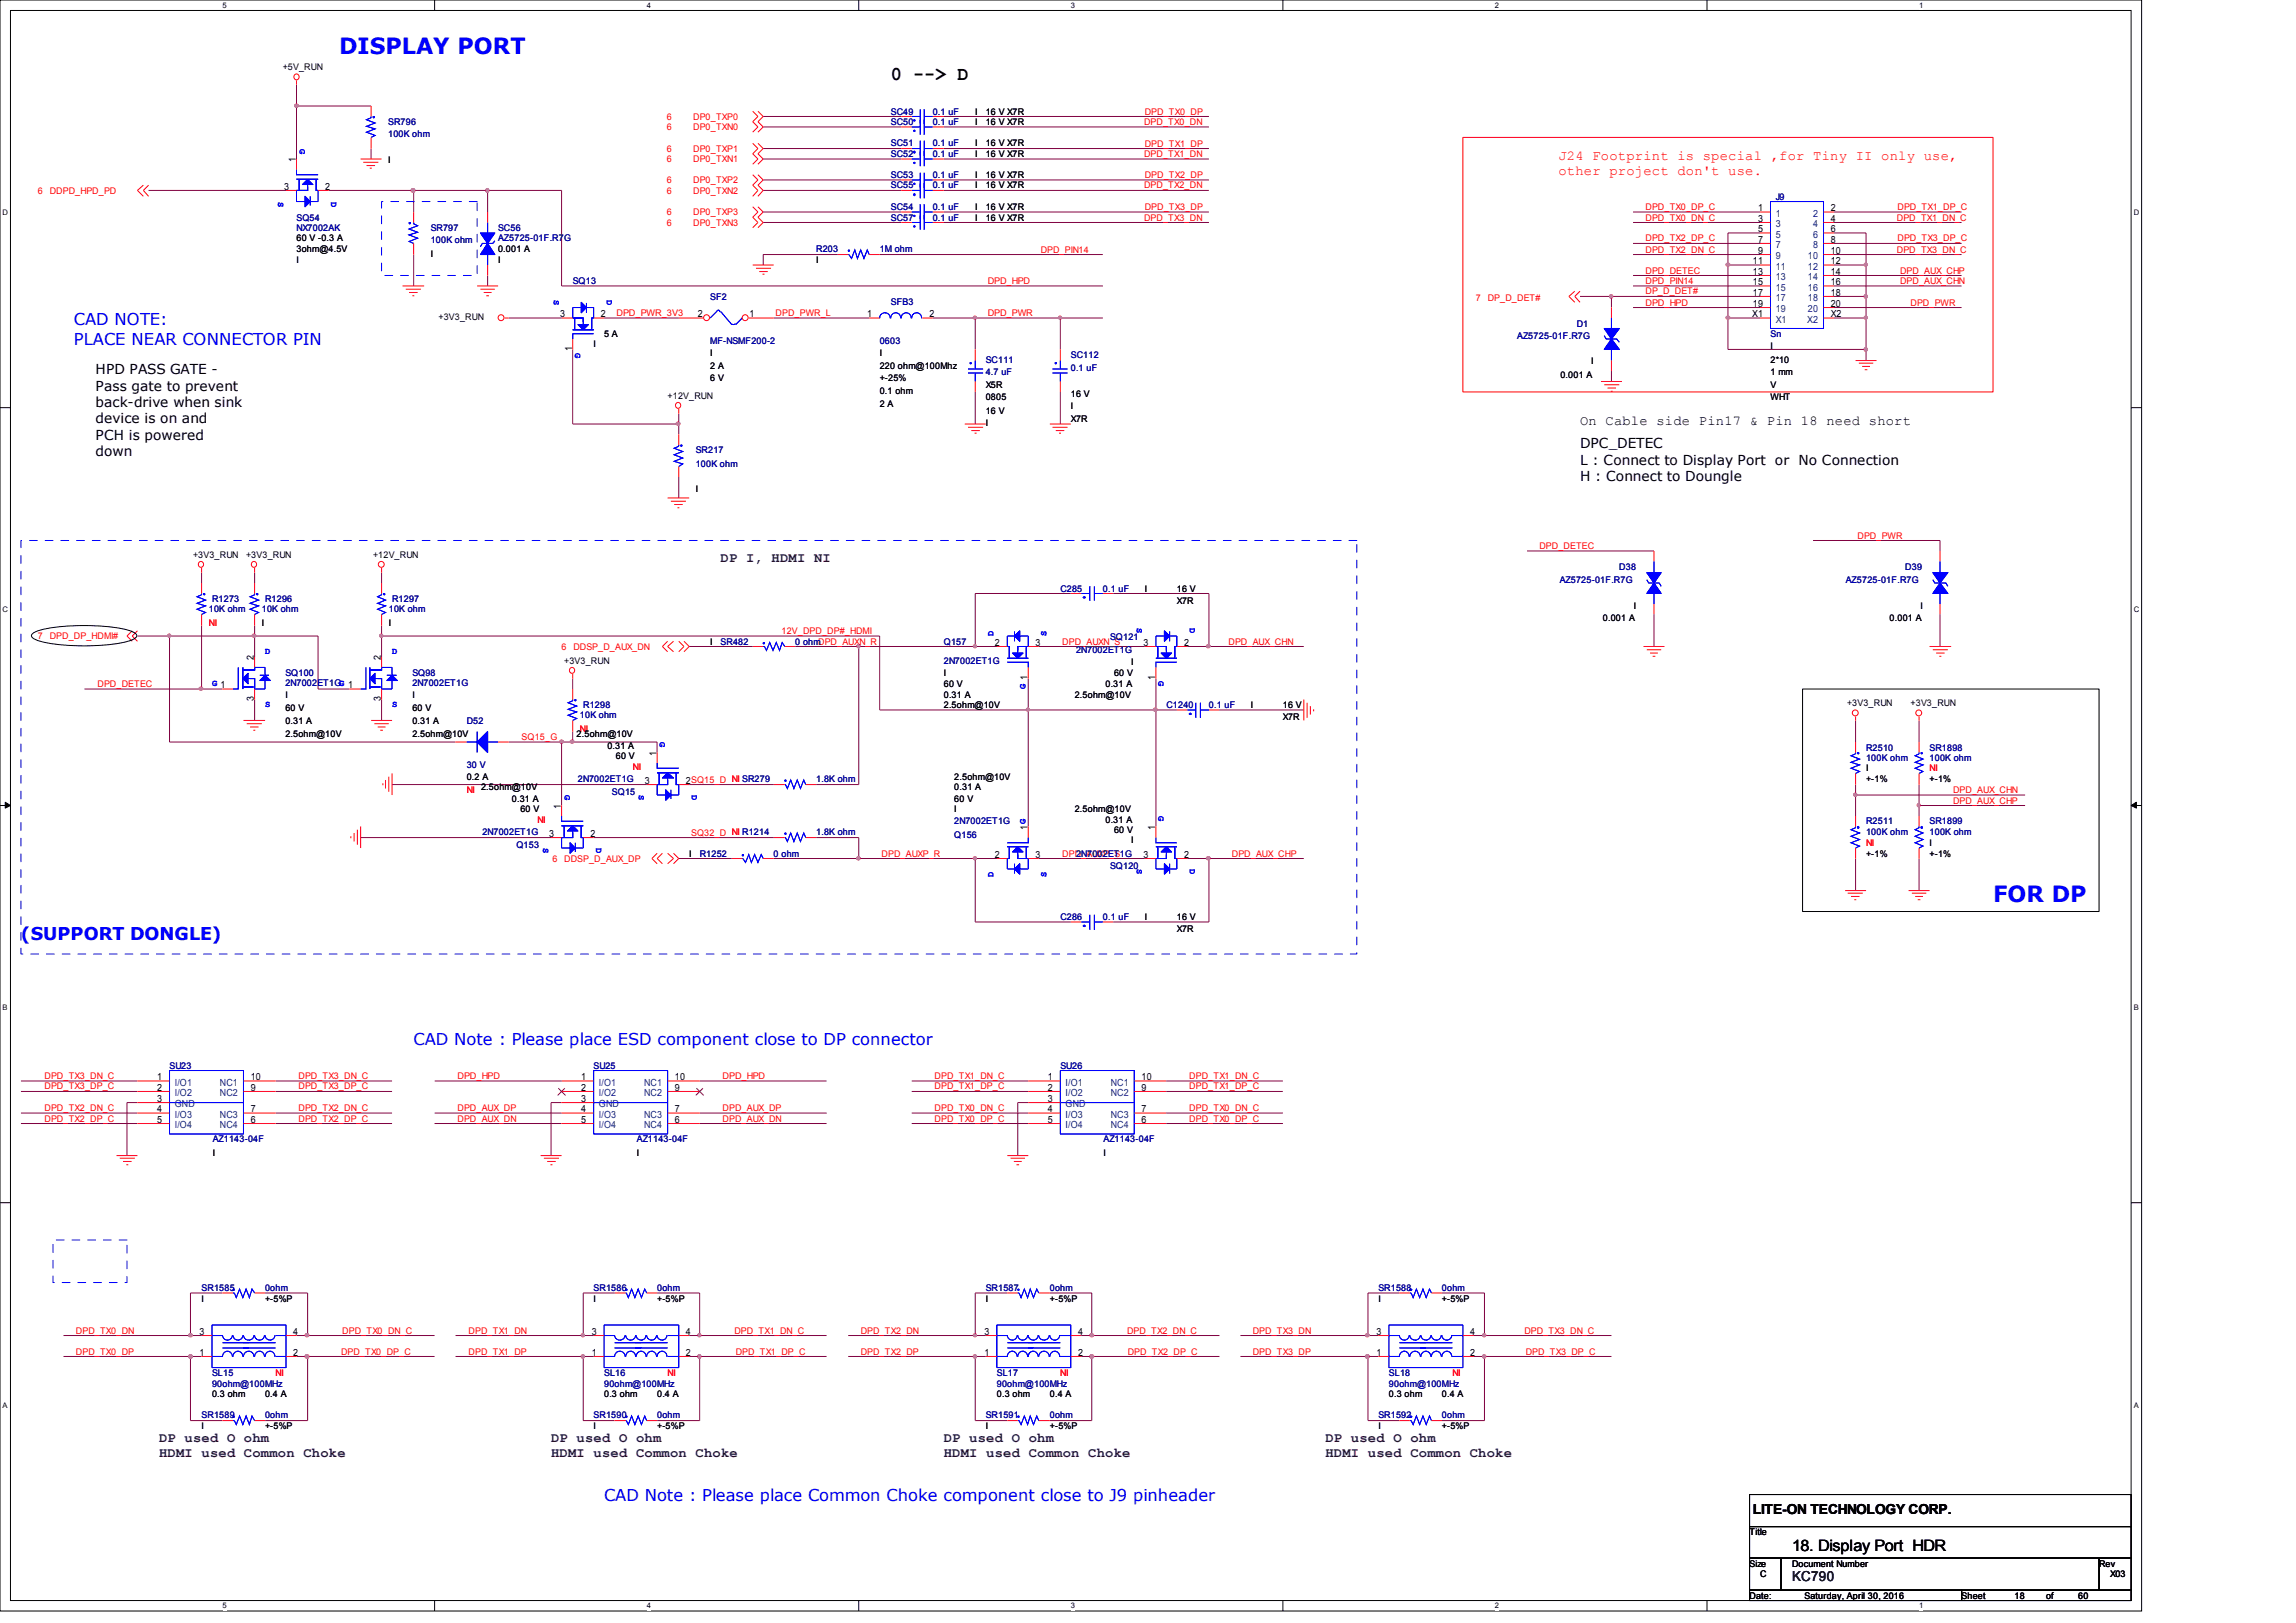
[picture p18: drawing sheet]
<svg xmlns="http://www.w3.org/2000/svg" width="297mm" height="210mm" viewBox="0 0 297 210" stroke-linecap="round" stroke-linejoin="round" font-family="sans-serif">
<defs><g id="words">
<g font-size="2.9" fill="#00f">
<text x="43.9" y="6.9">DISPLAY PORT</text>
<text x="257.8" y="116.7">FOR DP</text>
</g>
<text font-size="2.5" x="115.2" y="10.3">0 --&gt; D</text>
<text font-size="2.3" fill="#00f" x="2.7" y="121.6">(SUPPORT DONGLE)</text>
<g font-size="2.1" fill="#00f">
<text x="9.6" y="42">CAD NOTE:</text>
<text x="9.6" y="44.6">PLACE NEAR CONNECTOR PIN</text>
<text x="53.5" y="135.2">CAD Note : Please place ESD component close to DP connector</text>
<text x="78.1" y="194.2">CAD Note : Please place Common Choke component close to J9 pinheader</text>
</g>
<text font-size="2" x="231.8" y="200.7">18. Display Port HDR</text>
<g font-size="1.8" fill="#f00">
<text x="201.6" y="20.7">J24 Footprint is special ,for Tiny II only use,</text>
<text x="201.6" y="22.6">other project don't use.</text>
</g>
<g font-size="1.8">
<text x="12.4" y="48.4">HPD PASS GATE -</text>
<text x="12.4" y="50.5">Pass gate to prevent</text>
<text x="12.4" y="52.7">back-drive when sink</text>
<text x="12.4" y="54.8">device is on and</text>
<text x="12.4" y="56.9">PCH is powered</text>
<text x="12.4" y="59">down</text>
<text x="204.4" y="58">DPC_DETEC</text>
<text x="204.4" y="54.9">On Cable side Pin17 &amp; Pin 18 need short</text>
<text x="204.4" y="60.1">L : Connect to Display Port or No Connection</text>
<text x="204.4" y="62.2">H : Connect to Doungle</text>
<text x="226.7" y="195.9">LITE-ON TECHNOLOGY CORP.</text>
</g>
<g font-size="1.8" fill="#400040">
<text x="93.2" y="72.7">DP I, HDMI NI</text>
<text x="20.6" y="186.6">DP used O ohm</text>
<text x="20.6" y="188.6">HDMI used Common Choke</text>
<text x="71.3" y="186.6">DP used O ohm</text>
<text x="71.3" y="188.6">HDMI used Common Choke</text>
<text x="122.1" y="186.6">DP used O ohm</text>
<text x="122.1" y="188.6">HDMI used Common Choke</text>
<text x="171.4" y="186.6">DP used O ohm</text>
<text x="171.4" y="188.6">HDMI used Common Choke</text>
</g>
<text font-size="1.8" fill="#000040" x="231.8" y="204.6">KC790</text>
<g font-size="1.3">
<text x="38.3" y="21" transform="rotate(-90 38.3 21)">1</text>
<text x="36.7" y="24.6">3</text>
<text x="42.1" y="24.6">2</text>
<text x="227.4" y="27.3">1</text>
<text x="227.4" y="28.7">3</text>
<text x="236.8" y="27.3">2</text>
<text x="236.8" y="28.7">4</text>
<text x="226.7" y="35.6">13</text>
<text x="226.7" y="34.2">11</text>
<text x="227.4" y="30.1">5</text>
<text x="227.4" y="31.4">7</text>
<text x="227.4" y="32.9">9</text>
<text x="236.8" y="30.1">6</text>
<text x="236.8" y="31.4">8</text>
<text x="236.8" y="32.9">10</text>
<text x="236.8" y="34.2">12</text>
<text x="236.8" y="35.6">14</text>
<text x="72.5" y="41.1">3</text>
<text x="77.7" y="41.1">2</text>
<text x="90.3" y="41.1">2</text>
<text x="96.9" y="41.1">1</text>
<text x="112.2" y="41.1">1</text>
<text x="120.2" y="41.1">2</text>
<text x="226.7" y="41.1">X1</text>
<text x="226.7" y="39.7">19</text>
<text x="226.7" y="38.3">17</text>
<text x="226.7" y="36.9">15</text>
<text x="236.8" y="41.1">X2</text>
<text x="236.8" y="39.7">20</text>
<text x="236.8" y="38.3">18</text>
<text x="236.8" y="36.9">16</text>
<text x="74" y="45.5" transform="rotate(-90 74 45.5)">1</text>
<text x="128.7" y="83.6">2</text>
<text x="133.9" y="83.6">3</text>
<text x="147.9" y="83.6">3</text>
<text x="153.2" y="83.6">2</text>
<text x="32.9" y="85.4" transform="rotate(-90 32.9 85.4)">2</text>
<text x="45" y="89.1">1</text>
<text x="49.3" y="85.4" transform="rotate(-90 49.3 85.4)">2</text>
<text x="149.4" y="88" transform="rotate(-90 149.4 88)">1</text>
<text x="32.9" y="90.8" transform="rotate(-90 32.9 90.8)">3</text>
<text x="49.3" y="90.8" transform="rotate(-90 49.3 90.8)">3</text>
<text x="83.4" y="101.4">3</text>
<text x="84.9" y="97.8" transform="rotate(-90 84.9 97.8)">1</text>
<text x="88.7" y="101.4">2SQ15_D NI SR279</text>
<text x="72.6" y="104.6" transform="rotate(-90 72.6 104.6)">1</text>
<text x="132.9" y="107.4" transform="rotate(-90 132.9 107.4)">1 G</text>
<text x="149.4" y="107.4" transform="rotate(-90 149.4 107.4)">1</text>
<text x="71" y="108.3">3</text>
<text x="76.4" y="108.3">2</text>
<text x="128.7" y="111">2</text>
<text x="133.9" y="111">3</text>
<text x="147.9" y="111">3</text>
<text x="153.2" y="111">2</text>
<text x="20.3" y="139.8">1</text>
<text x="20.3" y="141.1">2</text>
<text x="20.3" y="142.6">3</text>
<text x="20.3" y="143.9">4</text>
<text x="32.4" y="143.9">7</text>
<text x="32.4" y="141.1">9</text>
<text x="32.4" y="139.8">10</text>
<text x="75.2" y="139.8">1</text>
<text x="75.2" y="141.1">2</text>
<text x="75.2" y="142.6">3</text>
<text x="75.2" y="143.9">4</text>
<text x="87.3" y="143.9">7</text>
<text x="87.3" y="141.1">9</text>
<text x="87.3" y="139.8">10</text>
<text x="135.6" y="139.8">1</text>
<text x="135.6" y="141.1">2</text>
<text x="135.6" y="142.6">3</text>
<text x="135.6" y="143.9">4</text>
<text x="147.7" y="143.9">7</text>
<text x="147.7" y="141.1">9</text>
<text x="147.7" y="139.8">10</text>
<text x="20.3" y="145.3">5</text>
<text x="32.4" y="145.3">6</text>
<text x="75.2" y="145.3">5</text>
<text x="87.3" y="145.3">6</text>
<text x="135.6" y="145.3">5</text>
<text x="147.7" y="145.3">6</text>
<text x="25.8" y="172.7">3</text>
<text x="37.9" y="172.7">4</text>
<text x="76.5" y="172.7">3</text>
<text x="88.7" y="172.7">4</text>
<text x="127.3" y="172.7">3</text>
<text x="139.4" y="172.7">4</text>
<text x="178.1" y="172.7">3</text>
<text x="190.2" y="172.7">4</text>
<text x="25.8" y="175.4">1</text>
<text x="37.9" y="175.4">2</text>
<text x="76.5" y="175.4">1</text>
<text x="88.7" y="175.4">2</text>
<text x="127.3" y="175.4">1</text>
<text x="139.4" y="175.4">2</text>
<text x="178.1" y="175.4">1</text>
<text x="190.2" y="175.4">2</text>
</g>
<g font-size="1.3" fill="#004080">
<text x="229.7" y="28">1</text>
<text x="229.7" y="29.4">3</text>
<text x="234.5" y="28">2</text>
<text x="234.5" y="29.4">4</text>
<text x="229.7" y="30.7">5</text>
<text x="229.7" y="32.1">7</text>
<text x="229.7" y="33.5">9</text>
<text x="229.7" y="34.9">11</text>
<text x="233.8" y="33.5">10</text>
<text x="233.8" y="34.9">12</text>
<text x="234.5" y="30.7">6</text>
<text x="234.5" y="32.1">8</text>
<text x="229.7" y="40.4">19</text>
<text x="229.7" y="38.9">17</text>
<text x="229.7" y="37.6">15</text>
<text x="229.7" y="36.2">13</text>
<text x="229.7" y="41.7">X1</text>
<text x="233.8" y="41.7">X2</text>
<text x="233.8" y="40.4">20</text>
<text x="233.8" y="38.9">18</text>
<text x="233.8" y="37.6">16</text>
<text x="233.8" y="36.2">14</text>
<text x="22.6" y="140.5">I/O1</text>
<text x="22.6" y="141.8">I/O2</text>
<text x="22.6" y="143.3">GND</text>
<text x="28.4" y="141.8">NC2</text>
<text x="28.4" y="140.5">NC1</text>
<text x="77.5" y="140.5">I/O1</text>
<text x="77.5" y="141.8">I/O2</text>
<text x="77.5" y="143.3">GND</text>
<text x="83.3" y="141.8">NC2</text>
<text x="83.3" y="140.5">NC1</text>
<text x="137.8" y="140.5">I/O1</text>
<text x="137.8" y="141.8">I/O2</text>
<text x="137.8" y="143.3">GND</text>
<text x="143.7" y="141.8">NC2</text>
<text x="143.7" y="140.5">NC1</text>
<text x="22.6" y="144.6">I/O3</text>
<text x="22.6" y="146">I/O4</text>
<text x="28.4" y="146">NC4</text>
<text x="28.4" y="144.6">NC3</text>
<text x="77.5" y="144.6">I/O3</text>
<text x="77.5" y="146">I/O4</text>
<text x="83.3" y="146">NC4</text>
<text x="83.3" y="144.6">NC3</text>
<text x="137.8" y="144.6">I/O3</text>
<text x="137.8" y="146">I/O4</text>
<text x="143.7" y="146">NC4</text>
<text x="143.7" y="144.6">NC3</text>
</g>
<g font-size="1.2">
<text x="36.6" y="9.1">+5V_RUN</text>
<text x="126.2" y="16.2">I</text>
<text x="126.2" y="14.8">I</text>
<text x="127.5" y="16.2">16 V X7R</text>
<text x="127.5" y="14.8">16 V X7R</text>
<text x="50.2" y="21.1">I</text>
<text x="126.2" y="23">I</text>
<text x="126.2" y="18.9">I</text>
<text x="126.2" y="20.3">I</text>
<text x="127.5" y="23">16 V X7R</text>
<text x="127.5" y="18.9">16 V X7R</text>
<text x="127.5" y="20.3">16 V X7R</text>
<text x="126.2" y="27.2">I</text>
<text x="126.2" y="28.5">I</text>
<text x="126.2" y="24.4">I</text>
<text x="127.5" y="27.2">16 V X7R</text>
<text x="127.5" y="28.5">16 V X7R</text>
<text x="127.5" y="24.4">16 V X7R</text>
<text x="38.4" y="31.2">60 V -0.3 A</text>
<text x="38.4" y="32.6">3ohm@4.5V</text>
<text x="38.4" y="34">I</text>
<text x="55.7" y="33.2">I</text>
<text x="64.4" y="34">I</text>
<text x="64.4" y="32.6">0.001 A</text>
<text x="105.6" y="34">I</text>
<text x="56.7" y="41.4">+3V3_RUN</text>
<text x="76.8" y="45">I</text>
<text x="78.1" y="43.6">5 A</text>
<text x="91.9" y="46.1">I</text>
<text x="91.9" y="47.8">2 A</text>
<text x="113.8" y="46.1">I</text>
<text x="113.8" y="47.8">220 ohm@100Mhz</text>
<text x="205.8" y="47.2">I</text>
<text x="229" y="45.2">I</text>
<text x="229" y="46.9">2*10</text>
<text x="86.4" y="51.6">+12V_RUN</text>
<text x="91.9" y="49.4">6 V</text>
<text x="113.8" y="49.4">+-25%</text>
<text x="113.8" y="51">0.1 ohm</text>
<text x="113.8" y="52.7">2 A</text>
<text x="127.5" y="50.2">X5R</text>
<text x="127.5" y="51.8">0805</text>
<text x="127.5" y="53.5">16 V</text>
<text x="138.5" y="51.3">16 V</text>
<text x="138.5" y="52.9">I</text>
<text x="201.8" y="48.9">0.001 A</text>
<text x="229" y="48.5">1 mm</text>
<text x="229" y="50.2">V</text>
<text x="229" y="51.8">WHT</text>
<text x="127.5" y="55.1">I</text>
<text x="138.5" y="54.6">X7R</text>
<text x="90" y="63.7">I</text>
<text x="25" y="72.1">+3V3_RUN</text>
<text x="31.8" y="72.1">+3V3_RUN</text>
<text x="48.3" y="72.1">+12V_RUN</text>
<text x="148.1" y="76.5">I</text>
<text x="152.2" y="76.5">16 V</text>
<text x="33.9" y="80.9">I</text>
<text x="50.3" y="80.9">I</text>
<text x="91.9" y="83.4">I</text>
<text x="152.2" y="78.1">X7R</text>
<text x="207.3" y="80.3">0.001 A</text>
<text x="211.3" y="78.7">I</text>
<text x="244.4" y="80.3">0.001 A</text>
<text x="248.4" y="78.7">I</text>
<text x="73" y="85.9">+3V3_RUN</text>
<text x="122.1" y="87.5">I</text>
<text x="122.1" y="88.9">60 V</text>
<text x="143" y="88.9">0.31 A</text>
<text x="144.1" y="87.5">60 V</text>
<text x="146.3" y="86.1">I</text>
<text x="36.9" y="90.3">I</text>
<text x="36.9" y="92">60 V</text>
<text x="36.9" y="93.6">0.31 A</text>
<text x="36.9" y="95.3">2.5ohm@10V</text>
<text x="53.3" y="90.3">I</text>
<text x="53.3" y="92">60 V</text>
<text x="53.3" y="93.6">0.31 A</text>
<text x="53.3" y="95.3">2.5ohm@10V</text>
<text x="74.6" y="95.4">2.5ohm@10V</text>
<text x="122.1" y="90.3">0.31 A</text>
<text x="122.1" y="91.6">2.5ohm@10V</text>
<text x="139" y="90.3">2.5ohm@10V</text>
<text x="161.8" y="91.6">I</text>
<text x="165.9" y="91.6">16 V</text>
<text x="165.9" y="93.2">X7R</text>
<text x="238.9" y="91.4">+3V3_RUN</text>
<text x="247.1" y="91.4">+3V3_RUN</text>
<text x="60.4" y="100.9">0.2 A</text>
<text x="78.6" y="96.9">0.31 A</text>
<text x="79.7" y="98.2">60 V</text>
<text x="123.4" y="100.9">2.5ohm@10V</text>
<text x="241.4" y="99.8">I</text>
<text x="241.4" y="101.2">+-1%</text>
<text x="249.6" y="101.2">+-1%</text>
<text x="62.2" y="102.3">2.5ohm@10V</text>
<text x="66.2" y="103.7">0.31 A</text>
<text x="67.3" y="105.1">60 V</text>
<text x="123.4" y="105.1">I</text>
<text x="123.4" y="103.7">60 V</text>
<text x="123.4" y="102.3">0.31 A</text>
<text x="139" y="105.1">2.5ohm@10V</text>
<text x="143" y="106.4">0.31 A</text>
<text x="144.1" y="107.8">60 V</text>
<text x="89.2" y="110.8">I</text>
<text x="146.3" y="109.1">I</text>
<text x="241.4" y="110.8">+-1%</text>
<text x="249.6" y="109.5">I</text>
<text x="249.6" y="110.8">+-1%</text>
<text x="148.1" y="119">I</text>
<text x="152.2" y="119">16 V</text>
<text x="152.2" y="120.6">X7R</text>
<text x="27.5" y="149.5">I</text>
<text x="82.4" y="149.5">I</text>
<text x="142.7" y="149.5">I</text>
<text x="26.1" y="168.4">I</text>
<text x="34.3" y="168.4">+-5%P</text>
<text x="76.8" y="168.4">I</text>
<text x="85" y="168.4">+-5%P</text>
<text x="127.5" y="168.4">I</text>
<text x="135.8" y="168.4">+-5%P</text>
<text x="178.3" y="168.4">I</text>
<text x="186.5" y="168.4">+-5%P</text>
<text x="26.1" y="184.9">I</text>
<text x="27.4" y="180.8">0.3 ohm</text>
<text x="34.3" y="184.9">+-5%P</text>
<text x="34.3" y="180.8">0.4 A</text>
<text x="76.8" y="184.9">I</text>
<text x="78.1" y="180.8">0.3 ohm</text>
<text x="85" y="184.9">+-5%P</text>
<text x="85" y="180.8">0.4 A</text>
<text x="127.5" y="184.9">I</text>
<text x="128.9" y="180.8">0.3 ohm</text>
<text x="135.8" y="184.9">+-5%P</text>
<text x="135.8" y="180.8">0.4 A</text>
<text x="178.3" y="184.9">I</text>
<text x="179.7" y="180.8">0.3 ohm</text>
<text x="186.5" y="184.9">+-5%P</text>
<text x="186.5" y="180.8">0.4 A</text>
<text x="226.3" y="198.6">Title</text>
<text x="226.3" y="202.7">Size</text>
<text x="231.8" y="202.7">Document Number</text>
<text x="271.5" y="202.7">Rev</text>
<text x="226.3" y="206.8">Date:</text>
<text x="227.7" y="204">C</text>
<text x="233.4" y="206.8">Saturday, April 30, 2016</text>
<text x="253.7" y="206.8">Sheet</text>
<text x="260.6" y="206.8">18</text>
<text x="264.7" y="206.8">of</text>
<text x="268.8" y="206.8">60</text>
<text x="273" y="204">X03</text>
</g>
<g font-size="1.2" fill="#000080">
<text x="50.2" y="16.2">SR796</text>
<text x="50.2" y="17.8">100K ohm</text>
<text x="115.2" y="16.2">SC50</text>
<text x="115.2" y="14.8">SC49</text>
<text x="120.6" y="16.2">0.1 uF</text>
<text x="120.6" y="14.8">0.1 uF</text>
<text x="115.2" y="23">SC53</text>
<text x="115.2" y="18.9">SC51</text>
<text x="115.2" y="20.3">SC52</text>
<text x="120.6" y="23">0.1 uF</text>
<text x="120.6" y="18.9">0.1 uF</text>
<text x="120.6" y="20.3">0.1 uF</text>
<text x="38.4" y="28.5">SQ54</text>
<text x="38.4" y="29.9">NX7002AK</text>
<text x="55.7" y="29.9">SR797</text>
<text x="64.4" y="29.9">SC56</text>
<text x="115.2" y="27.2">SC54</text>
<text x="115.2" y="28.5">SC57</text>
<text x="115.2" y="24.4">SC55</text>
<text x="120.6" y="27.2">0.1 uF</text>
<text x="120.6" y="28.5">0.1 uF</text>
<text x="120.6" y="24.4">0.1 uF</text>
<text x="229.7" y="25.9">J9</text>
<text x="55.7" y="31.5">100K ohm</text>
<text x="64.4" y="31.2">AZ5725-01F.R7G</text>
<text x="105.6" y="32.6">R203</text>
<text x="113.8" y="32.6">1M ohm</text>
<text x="74.1" y="36.7">SQ13</text>
<text x="91.9" y="38.8">SF2</text>
<text x="115.2" y="39.5">SFB3</text>
<text x="91.9" y="44.4">MF-NSMF200-2</text>
<text x="113.8" y="44.4">0603</text>
<text x="127.5" y="46.9">SC111</text>
<text x="138.5" y="46.3">SC112</text>
<text x="196.3" y="43.9">AZ5725-01F.R7G</text>
<text x="204" y="42.2">D1</text>
<text x="229" y="43.6">Sn</text>
<text x="127.5" y="48.5">4.7 uF</text>
<text x="138.5" y="48">0.1 uF</text>
<text x="90" y="58.7">SR217</text>
<text x="90" y="60.4">100K ohm</text>
<text x="27.4" y="77.9">R1273</text>
<text x="34.3" y="77.9">R1296</text>
<text x="50.7" y="77.9">R1297</text>
<text x="137.2" y="76.5">C285</text>
<text x="142.7" y="76.5">0.1 uF</text>
<text x="201.8" y="75.4">AZ5725-01F.R7G</text>
<text x="209.5" y="73.7">D38</text>
<text x="238.8" y="75.4">AZ5725-01F.R7G</text>
<text x="246.5" y="73.7">D39</text>
<text x="27" y="79.2">10K ohm</text>
<text x="33.9" y="79.2">10K ohm</text>
<text x="50.3" y="79.2">10K ohm</text>
<text x="93.2" y="83.4">SR482</text>
<text x="102.9" y="83.4">0 ohmDPD_AUXN_R</text>
<text x="122.1" y="83.4">Q157</text>
<text x="143.6" y="82.8">SQ121</text>
<text x="36.9" y="87.5">SQ100</text>
<text x="36.9" y="88.7">2N7002ET1GG</text>
<text x="53.3" y="87.5">SQ98</text>
<text x="53.3" y="88.7">2N7002ET1G</text>
<text x="122.1" y="85.9">2N7002ET1G</text>
<text x="139.2" y="84.5">2N7002ET1G</text>
<text x="60.4" y="93.6">D52</text>
<text x="75" y="93">10K ohm</text>
<text x="75.4" y="91.6">R1298</text>
<text x="150.9" y="91.6">C1240</text>
<text x="156.4" y="91.6">0.1 uF</text>
<text x="60.4" y="99.3">30 V</text>
<text x="74.8" y="101.2">2N7002ET1G</text>
<text x="105.6" y="101.2">1.8K ohm</text>
<text x="241.4" y="97.1">R2510</text>
<text x="241.4" y="98.5">100K ohm</text>
<text x="249.6" y="97.1">SR1898</text>
<text x="249.6" y="98.5">100K ohm</text>
<text x="79.2" y="102.9">SQ15</text>
<text x="123.4" y="106.7">2N7002ET1G</text>
<text x="241.4" y="106.7">R2511</text>
<text x="249.6" y="106.7">SR1899</text>
<text x="62.4" y="108">2N7002ET1G</text>
<text x="66.8" y="109.7">Q153</text>
<text x="90.5" y="110.8">R1252</text>
<text x="100.1" y="110.8">0 ohm</text>
<text x="105.6" y="108">1.8K ohm</text>
<text x="123.4" y="108.4">Q156</text>
<text x="139.2" y="110.8">2N7002ET1G</text>
<text x="143.6" y="112.4">SQ120</text>
<text x="241.4" y="108">100K ohm</text>
<text x="249.6" y="108">100K ohm</text>
<text x="137.2" y="119">C286</text>
<text x="142.7" y="119">0.1 uF</text>
<text x="21.9" y="138.3">SU23</text>
<text x="76.8" y="138.3">SU25</text>
<text x="137.2" y="138.3">SU26</text>
<text x="27.5" y="147.8">AZ1143-04F</text>
<text x="82.4" y="147.8">AZ1143-04F</text>
<text x="142.7" y="147.8">AZ1143-04F</text>
<text x="26.1" y="167">SR1585</text>
<text x="34.3" y="167">0ohm</text>
<text x="76.8" y="167">SR1586</text>
<text x="85" y="167">0ohm</text>
<text x="127.5" y="167">SR1587</text>
<text x="135.8" y="167">0ohm</text>
<text x="178.3" y="167">SR1588</text>
<text x="186.5" y="167">0ohm</text>
<text x="27.4" y="178.1">SL15</text>
<text x="27.4" y="179.4">90ohm@100MHz</text>
<text x="78.1" y="178.1">SL16</text>
<text x="78.1" y="179.4">90ohm@100MHz</text>
<text x="128.9" y="178.1">SL17</text>
<text x="128.9" y="179.4">90ohm@100MHz</text>
<text x="179.7" y="178.1">SL18</text>
<text x="179.7" y="179.4">90ohm@100MHz</text>
<text x="26.1" y="183.5">SR1589</text>
<text x="34.3" y="183.5">0ohm</text>
<text x="76.8" y="183.5">SR1590</text>
<text x="85" y="183.5">0ohm</text>
<text x="127.5" y="183.5">SR1591</text>
<text x="135.8" y="183.5">0ohm</text>
<text x="178.3" y="183.5">SR1592</text>
<text x="186.5" y="183.5">0ohm</text>
</g>
<g font-size="1.2" fill="#f00">
<text x="86.3" y="16.8">6</text>
<text x="86.3" y="15.5">6</text>
<text x="89.7" y="16.8">DP0_TXN0</text>
<text x="89.7" y="15.5">DP0_TXP0</text>
<text x="148" y="16.2">DPD_TX0_DN</text>
<text x="148.1" y="14.8">DPD_TX0_DP</text>
<text x="86.3" y="21">6</text>
<text x="86.3" y="19.6">6</text>
<text x="86.3" y="23.7">6</text>
<text x="89.7" y="21">DP0_TXN1</text>
<text x="89.7" y="19.6">DP0_TXP1</text>
<text x="89.7" y="23.7">DP0_TXP2</text>
<text x="148" y="20.3">DPD_TX1_DN</text>
<text x="148.1" y="23">DPD_TX2_DP</text>
<text x="148.1" y="19">DPD_TX1_DP</text>
<text x="4.9" y="25.1">6</text>
<text x="6.4" y="25.1">DDPD_HPD_PD</text>
<text x="86.3" y="27.9">6</text>
<text x="86.3" y="25.1">6</text>
<text x="86.3" y="29.2">6</text>
<text x="89.7" y="27.9">DP0_TXP3</text>
<text x="89.7" y="25.1">DP0_TXN2</text>
<text x="89.7" y="29.2">DP0_TXN3</text>
<text x="148" y="24.4">DPD_TX2_DN</text>
<text x="148" y="28.5">DPD_TX3_DN</text>
<text x="148.1" y="27.2">DPD_TX3_DP</text>
<text x="212.9" y="27.2">DPD_TX0_DP_C</text>
<text x="212.9" y="28.5">DPD_TX0_DN_C</text>
<text x="245.4" y="28.5">DPD_TX1_DN_C</text>
<text x="245.4" y="27.2">DPD_TX1_DP_C</text>
<text x="134.6" y="32.7">DPD_PIN14</text>
<text x="212.9" y="31.2">DPD_TX2_DP_C</text>
<text x="212.9" y="35.4">DPD_DETEC</text>
<text x="212.9" y="32.7">DPD_TX2_DN_C</text>
<text x="245.4" y="32.7">DPD_TX3_DN_C</text>
<text x="245.4" y="31.2">DPD_TX3_DP_C</text>
<text x="245.8" y="35.4">DPD_AUX_CHP</text>
<text x="79.8" y="40.9">DPD_PWR_3V3</text>
<text x="100.3" y="40.9">DPD_PWR_L</text>
<text x="127.8" y="40.9">DPD_PWR</text>
<text x="127.8" y="36.7">DPD_HPD</text>
<text x="190.9" y="38.9">7</text>
<text x="192.4" y="38.9">DP_D_DET#</text>
<text x="212.9" y="39.5">DPD_HPD</text>
<text x="212.9" y="36.7">DPD_PIN14</text>
<text x="212.9" y="38.1">DP_D_DET#</text>
<text x="245.8" y="36.7">DPD_AUX_CHN</text>
<text x="247.1" y="39.5">DPD_PWR</text>
<text x="199.1" y="71">DPD_DETEC</text>
<text x="240.3" y="69.7">DPD_PWR</text>
<text x="4.9" y="82.7">7</text>
<text x="6.4" y="82.7">DPD_DP_HDMI#</text>
<text x="27" y="80.9">NI</text>
<text x="101.1" y="82">12V_DPD_DP#_HDMI</text>
<text x="137.4" y="83.4">DPD_AUXN_S</text>
<text x="158.9" y="83.4">DPD_AUX_CHN</text>
<text x="12.6" y="88.9">DPD_DETEC</text>
<text x="72.6" y="84.1">6</text>
<text x="74.2" y="84.1">DDSP_D_AUX_DN</text>
<text x="67.5" y="95.8">SQ15_G</text>
<text x="75" y="94.7">NI</text>
<text x="81.9" y="99.6">NI</text>
<text x="249.6" y="99.8">NI</text>
<text x="60.4" y="102.6">NI</text>
<text x="69.5" y="106.4">NI</text>
<text x="252.6" y="104">DPD_AUX_CHP</text>
<text x="252.6" y="102.6">DPD_AUX_CHN</text>
<text x="71.5" y="111.5">6</text>
<text x="73" y="111.5">DDSP_D_AUX_DP</text>
<text x="89.4" y="108.1">SQ32_D NI R1214</text>
<text x="114" y="110.8">DPD_AUXP_R</text>
<text x="137.4" y="110.8">DPD_AUXP_S</text>
<text x="159.3" y="110.8">DPD_AUX_CHP</text>
<text x="241.4" y="109.5">NI</text>
<text x="5.8" y="139.6">DPD_TX3_DN_C</text>
<text x="5.8" y="141">DPD_TX3_DP_C</text>
<text x="5.8" y="143.8">DPD_TX2_DN_C</text>
<text x="38.6" y="139.6">DPD_TX3_DN_C</text>
<text x="38.6" y="141">DPD_TX3_DP_C</text>
<text x="38.6" y="143.8">DPD_TX2_DN_C</text>
<text x="59.2" y="143.8">DPD_AUX_DP</text>
<text x="59.2" y="139.6">DPD_HPD</text>
<text x="93.5" y="143.8">DPD_AUX_DP</text>
<text x="93.5" y="139.6">DPD_HPD</text>
<text x="120.9" y="143.8">DPD_TX0_DN_C</text>
<text x="120.9" y="139.6">DPD_TX1_DN_C</text>
<text x="120.9" y="141">DPD_TX1_DP_C</text>
<text x="153.8" y="143.8">DPD_TX0_DN_C</text>
<text x="153.8" y="139.6">DPD_TX1_DN_C</text>
<text x="153.8" y="141">DPD_TX1_DP_C</text>
<text x="5.8" y="145.1">DPD_TX2_DP_C</text>
<text x="38.6" y="145.1">DPD_TX2_DP_C</text>
<text x="59.2" y="145.1">DPD_AUX_DN</text>
<text x="93.5" y="145.1">DPD_AUX_DN</text>
<text x="120.9" y="145.1">DPD_TX0_DP_C</text>
<text x="153.8" y="145.1">DPD_TX0_DP_C</text>
<text x="9.8" y="172.6">DPD_TX0_DN</text>
<text x="44.3" y="172.6">DPD_TX0_DN_C</text>
<text x="60.6" y="172.6">DPD_TX1_DN</text>
<text x="95" y="172.6">DPD_TX1_DN_C</text>
<text x="111.3" y="172.6">DPD_TX2_DN</text>
<text x="145.8" y="172.6">DPD_TX2_DN_C</text>
<text x="162.1" y="172.6">DPD_TX3_DN</text>
<text x="197.2" y="172.6">DPD_TX3_DN_C</text>
<text x="9.8" y="175.3">DPD_TX0_DP</text>
<text x="35.6" y="178.1">NI</text>
<text x="44.1" y="175.3">DPD_TX0_DP_C</text>
<text x="60.6" y="175.3">DPD_TX1_DP</text>
<text x="86.4" y="178.1">NI</text>
<text x="95.2" y="175.3">DPD_TX1_DP_C</text>
<text x="111.3" y="175.3">DPD_TX2_DP</text>
<text x="137.2" y="178.1">NI</text>
<text x="145.9" y="175.3">DPD_TX2_DP_C</text>
<text x="162.1" y="175.3">DPD_TX3_DP</text>
<text x="187.9" y="178.1">NI</text>
<text x="197.4" y="175.3">DPD_TX3_DP_C</text>
</g>
<g font-size="1.2" fill="#00f">
<text x="38.8" y="19.2" transform="rotate(90 38.8 19.2)">G</text>
<text x="36" y="26.1" transform="rotate(90 36 26.1)">S</text>
<text x="42.8" y="26.1" transform="rotate(90 42.8 26.1)">D</text>
<text x="71.6" y="38.8" transform="rotate(90 71.6 38.8)">S</text>
<text x="78.5" y="38.8" transform="rotate(90 78.5 38.8)">D</text>
<text x="74.4" y="45.6" transform="rotate(90 74.4 45.6)">G</text>
<text x="128.5" y="82.3" transform="rotate(-90 128.5 82.3)">D</text>
<text x="135.4" y="82.3" transform="rotate(-90 135.4 82.3)">S</text>
<text x="147.1" y="81.3" transform="rotate(90 147.1 81.3)">S</text>
<text x="153.9" y="81.3" transform="rotate(90 153.9 81.3)">D</text>
<text x="27.4" y="88.8">G 1</text>
<text x="27.4" y="88.8">G</text>
<text x="34.3" y="84.7">D</text>
<text x="50.7" y="84.7">D</text>
<text x="132.7" y="89.2" transform="rotate(-90 132.7 89.2)">G 1</text>
<text x="132.7" y="89.2" transform="rotate(-90 132.7 89.2)">G</text>
<text x="149.9" y="88.1" transform="rotate(90 149.9 88.1)">G</text>
<text x="34.3" y="91.5">S</text>
<text x="50.7" y="91.5">S</text>
<text x="85.3" y="96" transform="rotate(90 85.3 96)">G</text>
<text x="73.1" y="102.9" transform="rotate(90 73.1 102.9)">G</text>
<text x="82.6" y="102.9" transform="rotate(90 82.6 102.9)">S</text>
<text x="89.5" y="102.9" transform="rotate(90 89.5 102.9)">D</text>
<text x="132.7" y="106.6" transform="rotate(-90 132.7 106.6)">G</text>
<text x="149.9" y="105.6" transform="rotate(90 149.9 105.6)">G</text>
<text x="70.3" y="109.7" transform="rotate(90 70.3 109.7)">S</text>
<text x="77.1" y="109.7" transform="rotate(90 77.1 109.7)">D</text>
<text x="128.5" y="113.5" transform="rotate(-90 128.5 113.5)">D</text>
<text x="135.4" y="113.5" transform="rotate(-90 135.4 113.5)">S</text>
<text x="147.1" y="112.4" transform="rotate(90 147.1 112.4)">S</text>
<text x="153.9" y="112.4" transform="rotate(90 153.9 112.4)">D</text>
</g>
<g font-size="1">
<text x="28.8" y="1">5</text>
<text x="83.7" y="1">4</text>
<text x="138.5" y="1">3</text>
<text x="193.4" y="1">2</text>
<text x="248.2" y="1">1</text>
<text x=".3" y="27.9">D</text>
<text x="276" y="27.9">D</text>
<text x=".3" y="79.2">C</text>
<text x="276" y="79.2">C</text>
<text x=".3" y="130.7">B</text>
<text x="276" y="130.7">B</text>
<text x=".3" y="182.1">A</text>
<text x="276" y="182.1">A</text>
<text x="28.8" y="208.1">5</text>
<text x="83.7" y="208.1">4</text>
<text x="138.5" y="208.1">3</text>
<text x="193.4" y="208.1">2</text>
<text x="248.2" y="208.1">1</text>
</g>
</g></defs>
<path d="M0 0h277v208.4h-277zM1.4 1.4h274.3v205.7h-274.3z" fill="none" stroke="#000" stroke-width=".13"/>
<g fill="#fff">
<path d="M28.8 .2h.5v1.1h-.5z" fill-rule="evenodd"/>
<path d="M28.8 207.3h.5v1.1h-.5z" fill-rule="evenodd"/>
</g>
<path d="M56.2 0v1.4M56.2 207.1v1.3" fill="none" stroke="#000" stroke-width=".13"/>
<g fill="#fff">
<path d="M83.7 .2h.5v1.1h-.5z" fill-rule="evenodd"/>
<path d="M83.7 207.3h.5v1.1h-.5z" fill-rule="evenodd"/>
</g>
<path d="M111.1 0v1.4M111.1 207.1v1.3" fill="none" stroke="#000" stroke-width=".13"/>
<g fill="#fff">
<path d="M138.5 .2h.5v1.1h-.5z" fill-rule="evenodd"/>
<path d="M138.5 207.3h.5v1.1h-.5z" fill-rule="evenodd"/>
</g>
<path d="M165.9 0v1.4M165.9 207.1v1.3" fill="none" stroke="#000" stroke-width=".13"/>
<g fill="#fff">
<path d="M193.4 .2h.5v1.1h-.5z" fill-rule="evenodd"/>
<path d="M193.4 207.3h.5v1.1h-.5z" fill-rule="evenodd"/>
</g>
<path d="M220.8 0v1.4M220.8 207.1v1.3" fill="none" stroke="#000" stroke-width=".13"/>
<g fill="#fff">
<path d="M248.2 .2h.6v1.1h-.6z" fill-rule="evenodd"/>
<path d="M248.2 207.3h.6v1.1h-.6z" fill-rule="evenodd"/>
<path d="M.3 27h.6v1.1h-.6z" fill-rule="evenodd"/>
<path d="M276 27h.6v1.1h-.6z" fill-rule="evenodd"/>
<path d="M.3 78.4h.6v1.1h-.6z" fill-rule="evenodd"/>
<path d="M276 78.4h.6v1.1h-.6z" fill-rule="evenodd"/>
</g>
<path d="M0 52.7h1.4M275.7 52.7h1.3" fill="none" stroke="#000" stroke-width=".13"/>
<g fill="#fff">
<path d="M.3 129.9h.6v1.1h-.6z" fill-rule="evenodd"/>
<path d="M276 129.9h.6v1.1h-.6z" fill-rule="evenodd"/>
</g>
<path d="M0 104.2h1.4M275.7 104.2h1.3" fill="none" stroke="#000" stroke-width=".13"/>
<path d="M.7 103.8l.7 .4-.7 .4zM275.7 104.2l.7-.4v.8z" fill="#000" stroke="#000" stroke-width=".13"/>
<g fill="#fff">
<path d="M.3 181.3h.6v1.1h-.6z" fill-rule="evenodd"/>
<path d="M276 181.3h.6v1.1h-.6z" fill-rule="evenodd"/>
</g>
<path d="M4.2 82a8.9 8.9 0 0 1 4.3-1 25.8 25.8 0 0 1 8.3 .6l.8 .4 .1 .3-.1 .2a8.9 8.9 0 0 1-4.3 1 25.8 25.8 0 0 1-8.3-.6l-.8-.4-.1-.2zM233.2 89.2h38.3v28.7h-38.3zM0 155.6h1.4M275.7 155.6h1.3M226.3 193.4h49.4v4.1h-49.4zM226.3 197.5h49.4v4.1h-49.4zM226.3 201.6h4.1v4.1h-4.1zM226.3 205.7h27.4v1.4h-27.4zM230.4 201.6h41.1v4.1h-41.1zM253.7 205.7h22v1.4h-22zM271.5 201.6h4.2v4.1h-4.2z" fill="none" stroke="#000" stroke-width=".13"/>
<g fill="none" stroke="#800040" stroke-width=".13">
<path d="M38.4 13.7v6.9M38.4 10.9v2.8h9.6M48 19.2v1.4M98.7 16.4h17.9M98.7 19.2h17.9M98.7 15.1h17.9M122.1 15.1h34.3M122.1 16.4h34.3M122.1 19.2h34.3M19.2 24.6h17.8M42.5 24.6h11M53.5 24.6v2.8"/>
<path d="M53.5 32.9v4.1M53.5 24.6h9.6M63.1 24.6h9.5v12.4h70.1M63.1 35.6v1.4M63.1 24.6v2.8M98.7 24.6h17.9M98.7 27.4h17.9M98.7 28.8h17.9M98.7 20.6h17.9M98.7 23.3h17.9M108.4 32.9h-9.7v1.4M113.8 32.9h28.9"/>
<path d="M122.1 23.3h34.3M122.1 24.6h34.3M122.1 27.4h34.3M122.1 28.8h34.3M122.1 20.6h34.3M204.4 38.4h4M208.4 38.4h19.3M208.4 38.4v1.4M211.2 31.5h16.5M211.2 27.4h16.5M211.2 35.6h16.5M211.2 32.9h16.5"/>
<path d="M211.2 28.8h16.5M211.2 39.8h16.5M211.2 37h16.5M223.5 34.3v6.8M223.5 34.3h4.2M227.7 30.1h-4.2v4.2M237.2 30.1h4.2v4.2M237.2 34.3h4.2M237.2 38.4h4.2M237.2 39.8h16.5M237.2 37h16.5M237.2 35.6h16.5"/>
<path d="M237.2 31.5h16.5M237.2 27.4h16.5M237.2 32.9h16.5M237.2 28.8h16.5M241.4 38.4v2.7M241.4 34.3v4.1M65.8 41.1h6.8M74.1 45.2v9.7h13.7M78.1 41.1h9.7M87.8 54.9v1.3M87.8 53.5v1.4M100.1 41.1h12.3"/>
<path d="M120.7 41.1h5.5M126.2 41.1h11M126.2 41.1v4.1M126.2 50.7v4.2M137.2 50.7v4.2M137.2 41.1v4.1M137.2 41.1h5.5M208.4 48v1.4M223.5 41.1v4.1h17.9M223.5 41.1h4.2M237.2 41.1h4.2M241.4 45.2v1.5"/>
<path d="M241.4 41.1v4.1M26.1 74.1v1.3M32.9 74.1v1.3M49.4 74.1v1.3M87.8 61.7v2.7M138.5 76.8h-12.3v6.9M144 76.8h12.4v6.9M197.5 71.3h16.5M214 79.5v4.2M234.5 69.9h16.5v1.4M251 79.5v4.2M10.9 89.2h15.2"/>
<path d="M17.8 82.3h4.1M21.9 82.3v13.7h37M21.9 82.3h11M26.1 80.9v8.3M26.1 89.2h2.7M32.9 82.3h8.2v6.9h4.1M32.9 82.3v2.7M32.9 80.9v1.4M32.9 90.5v2.7M49.4 82.3h64.4v9.6h19.2M49.4 80.9v1.4M49.4 90.5v2.7"/>
<path d="M49.4 82.3v2.7M65.8 96h6.8M72.6 96v8.2M72.6 96h1.5M74.1 94.7v1.3M74.1 87.8v1.4M74.1 96h10.9v1.4M89.2 83.7h8.2M102.9 83.7h8.2M111.1 83.7v17.8h-5.5M111.1 83.7h15.1M126.2 83.7h2.7"/>
<path d="M133 91.9h16.5M133 91.9v15M133 87.8v4.1M134.4 83.7h13.7M149.5 91.9h2.7M149.5 87.8v4.1M149.5 91.9v15M153.6 83.7h2.8M156.4 83.7h12.3M157.7 91.9h11M240 93.2v2.8M248.2 93.2v2.8"/>
<path d="M46.7 108.4h24.6M50.7 101.5h33M76.8 108.4h23.3M87.8 111.1h6.9M89.2 101.5h10.9M100.1 111.1h11M105.6 108.4h5.5v2.7M111.1 111.1h15.1M126.2 111.1h2.7M126.2 111.1v8.2h12.3M134.4 111.1h13.7M153.6 111.1h2.8"/>
<path d="M156.4 111.1h12.3M156.4 111.1v8.2h-12.4M240 102.9h22M240 102.9v2.7M240 111.1v4.1M240 101.5v1.4M248.2 111.1v4.1M248.2 104.2v1.4M248.2 101.5v2.7M248.2 104.2h13.8M2.7 139.9h15.1M35.6 139.9h15.1"/>
<path d="M56.2 139.9h16.4M90.5 139.9h16.4M117.9 139.9h15.1M150.9 139.9h15M2.7 141.2h15.1M2.7 145.4h15.1M2.7 144h15.1M17.8 142.7h-1.4v6.8M35.6 141.2h15.1M35.6 145.4h15.1M35.6 144h15.1M56.2 144h16.4"/>
<path d="M56.2 145.4h16.4M72.6 142.7h-1.3v6.8M90.5 144h16.4M90.5 145.4h16.4M117.9 144h15.1M117.9 145.4h15.1M117.9 141.2h15.1M133 142.7h-1.3v6.8M150.9 145.4h15M150.9 144h15M150.9 141.2h15M8.2 172.8h16.4"/>
<path d="M8.2 175.5h16.4M24.6 175.5v8.3h4.2M24.6 172.8h1.5M24.6 175.5h1.5M28.8 167.3h-4.2v5.5M34.3 167.3h5.5v5.5M38.4 172.8h1.4M38.4 175.5h1.4M39.8 175.5h16.4M39.8 172.8h16.4M39.8 175.5v8.3h-5.5M58.9 172.8h16.5"/>
<path d="M58.9 175.5h16.5M75.4 172.8h1.4M75.4 175.5h1.4M75.4 175.5v8.3h4.1M79.5 167.3h-4.1v5.5M85 167.3h5.5v5.5M89.2 172.8h1.3M89.2 175.5h1.3M90.5 175.5h16.4M90.5 172.8h16.4M90.5 175.5v8.3h-5.5M109.7 172.8h16.5"/>
<path d="M109.7 175.5h16.5M126.2 172.8h1.3M126.2 175.5h1.3M126.2 175.5v8.3h4.1M130.3 167.3h-4.1v5.5M135.8 167.3h5.4v5.5M139.9 172.8h1.3M139.9 175.5h1.3M141.2 175.5h16.5M141.2 172.8h16.5M141.2 175.5v8.3h-5.4M160.4 172.8h16.6"/>
<path d="M160.4 175.5h16.6M177 172.8h1.3M177 175.5h1.3M177 175.5v8.3h4M181 167.3h-4v5.5M186.5 167.3h5.5v5.5M190.7 172.8h1.3M190.7 175.5h1.3M192 175.5h16.4M192 172.8h16.4M192 175.5v8.3h-5.5"/>
</g>
<g fill="#f0f" stroke="#f0f" stroke-width=".13">
<path d="M38.2 13.5h.3l.1 .2-.1 .1h-.3l-.1-.1z" fill-rule="evenodd"/>
<path d="M223.3 34.1h.4l.1 .1-.1 .2h-.4v-.2z" fill-rule="evenodd"/>
<path d="M223.3 41h.4l.1 .1-.1 .2h-.4v-.2z" fill-rule="evenodd"/>
<path d="M87.5 54.7h.4l.1 .1-.1 .2h-.4v-.2z" fill-rule="evenodd"/>
<path d="M39.5 172.6h.4l.1 .2-.1 .1h-.4v-.1z" fill-rule="evenodd"/>
<path d="M141 172.6h.4l.1 .2-.1 .1h-.4v-.1z" fill-rule="evenodd"/>
<path d="M24.5 172.6h.3l.1 .2-.1 .1h-.3l-.1-.1z" fill-rule="evenodd"/>
<path d="M176.7 172.6h.3l.1 .2-.1 .1h-.3l-.1-.1z" fill-rule="evenodd"/>
<path d="M72.5 95.8h.3l.1 .2-.1 .1h-.3l-.1-.1z" fill-rule="evenodd"/>
<path d="M156.1 110.9h.4v.1v.2h-.4l-.1-.2z" fill-rule="evenodd"/>
<path d="M149.3 91.7h.3l.1 .1-.1 .2h-.3l-.1-.2z" fill-rule="evenodd"/>
<path d="M25.8 89h.4v.1v.2h-.4l-.1-.2z" fill-rule="evenodd"/>
<path d="M156.1 83.5h.4v.1v.2h-.4l-.1-.2z" fill-rule="evenodd"/>
<path d="M73.8 95.8h.4l.1 .2-.1 .1h-.4l-.1-.1z" fill-rule="evenodd"/>
<path d="M32.7 82.1h.3l.1 .2-.1 .1h-.3l-.1-.1z" fill-rule="evenodd"/>
<circle cx="241.3" cy="45.2" r=".24"/>
<circle cx="126.1" cy="41.1" r=".21"/>
<circle cx="137.1" cy="41.1" r=".21"/>
<circle cx="63" cy="24.6" r=".24"/>
<circle cx="241.3" cy="41.1" r=".21"/>
<circle cx="241.3" cy="38.3" r=".24"/>
<circle cx="241.3" cy="34.2" r=".21"/>
<circle cx="208.4" cy="38.3" r=".24"/>
<circle cx="53.4" cy="24.6" r=".25"/>
<circle cx="90.4" cy="175.5" r=".24"/>
<circle cx="192" cy="175.5" r=".24"/>
<circle cx="90.5" cy="172.8" r=".21"/>
<circle cx="192" cy="172.8" r=".21"/>
<circle cx="75.4" cy="172.8" r=".21"/>
<circle cx="75.4" cy="175.5" r=".24"/>
<circle cx="126.1" cy="172.8" r=".21"/>
<circle cx="39.7" cy="175.5" r=".25"/>
<circle cx="141.2" cy="175.5" r=".25"/>
<circle cx="24.6" cy="175.5" r=".25"/>
<circle cx="126.1" cy="175.5" r=".24"/>
<circle cx="176.9" cy="175.5" r=".25"/>
<circle cx="111" cy="111" r=".21"/>
<circle cx="126.1" cy="83.6" r=".21"/>
<circle cx="133" cy="91.8" r=".21"/>
<circle cx="49.3" cy="82.3" r=".21"/>
<circle cx="111" cy="83.6" r=".21"/>
<circle cx="126.1" cy="111" r=".21"/>
<circle cx="21.9" cy="82.3" r=".21"/>
<circle cx="240" cy="102.8" r=".21"/>
<circle cx="248.2" cy="104.2" r=".21"/>
</g>
<g fill="none" stroke="#f00" stroke-width=".13">
<path d="M38.4 10.4v.5M48 13.7v1.4M48 17.8v1.4M97.4 18.5l.6 .7-.6 .7 .6 .7-.6 .7M97.4 14.4l.6 .7-.6 .6 .6 .7-.6 .7M98 18.5l.7 .7-.7 .7 .7 .7-.7 .7M98 14.4l.7 .7-.7 .6 .7 .7-.7 .7M116.6 16.4h1.3M120.6 16.4h1.5M189.2 17.8h68.6v32.9h-68.6zM18.5 24l-.7 .6 .7 .8M19.2 24l-.7 .6 .7 .8"/>
<path d="M46.7 20.6h2.7M47 21h1.9M47.4 21.4h1.1M47.8 21.8h.3M52.1 37h2.8M52.5 37.4h1.9M52.9 37.8h1.1M53.3 38.3h.3M61.7 37h2.7M62.1 37.4h1.9M62.6 37.8h1M62.9 38.3h.3"/>
<path d="M97.4 34.3h2.7M97.4 26.8l.6 .6-.6 .7 .6 .7-.6 .7M97.4 22.6l.6 .7-.6 .7 .6 .6-.6 .8M97.8 34.7h1.9M98 26.8l.7 .6-.7 .7 .7 .7-.7 .7M98 22.6l.7 .7-.7 .7 .7 .6-.7 .8M98.2 35.1h1.1M98.6 35.5h.3M116.6 27.4h1.3M120.6 27.4h1.5M203.7 37.7l-.8 .7 .8 .7M204.4 37.7l-.7 .7 .7 .7"/>
<path d="M65.3 41.1h.5M72.6 41.1h1.5M74.1 43.9v1.3M76.8 41.1h1.3M87.8 52.9v.6M124.8 54.9h2.7M125.2 55.3h2M125.6 55.7h1.1M126.1 56h.2M126.2 45.2v1.5M126.2 49.4v1.3M135.8 54.9h2.7"/>
<path d="M136.1 55.3h2M136.6 55.7h1.1M137 56h.2M207.1 49.4h2.7M207.5 49.8h2M207.9 50.2h1.1M208.4 50.6h.2M240 46.7h2.7M240.5 47h1.8M240.9 47.4h1M241.2 47.8h.4M26.1 73.5v.6"/>
<path d="M26.1 75.4v1.4M26.1 79.5v1.4M32.9 73.5v.6M32.9 75.4v1.4M32.9 79.5v1.4M49.4 73.5v.6M86.4 64.4h2.8M86.8 64.9h1.9M87.2 65.3h1.1M87.6 65.7h.3M138.5 76.8h1.4M142.7 76.8h1.3"/>
<path d="M214 71.3v1.3M214 78.1v1.4M17.1 81.6l-.7 .7 .7 .7M17.8 81.6l-.7 .7 .7 .7M31.5 93.2h2.8M31.9 93.6h2M32.3 94.1h1.1M32.8 94.5h.2M48 93.2h2.7M48.4 93.6h1.9M48.9 94.1h1M49.2 94.5h.3"/>
<path d="M74.1 87.2v.6M74.1 89.2v1.3M74.1 93.2v1.5M86.4 83l-.7 .7 .7 .6M87.1 83l-.7 .7 .7 .6M87.8 83l.7 .7-.7 .6M88.5 83l.7 .7-.7 .6M97.4 83.7h1.3M101.5 83.7h1.4M148.1 83.7h1.4M149.5 86.4v1.4M152.2 83.7h1.4"/>
<path d="M168.7 90.5v2.7M169.1 90.9v2M169.5 91.4v1.1M169.9 91.8v.2M212.6 83.7h2.7M213 84.1h1.9M213.4 84.5h1.1M213.8 84.9h.3M240 92.7v.5M240 96v1.4M248.2 92.7v.5M249.6 83.7h2.8"/>
<path d="M250 84.1h2M250.4 84.5h1.1M250.9 84.9h.2M45.4 108.2v.3M45.8 107.8v1.1M46.2 107.4v1.9M46.7 106.9v2.8M49.5 101.3v.3M49.9 100.9v1.1M50.3 100.5v1.9M50.7 100.1v2.8M85 110.4l-.7 .7 .7 .7"/>
<path d="M85.7 110.4l-.7 .7 .7 .7M86.4 110.4l.7 .7-.7 .7M87.1 110.4l.7 .7-.7 .7M94.7 111.1h1.3M98.7 111.1h1.4M100.1 108.4h1.4M104.2 108.4h1.4M138.5 119.3h1.4M142.7 119.3h1.3M238.7 115.2h2.7M239 115.6h2M239.4 116h1.1"/>
<path d="M239.9 116.4h.2M240 100.1v1.4M246.9 115.2h2.7M247.3 115.6h1.9M247.7 116h1.1M248.1 116.4h.3M17.8 139.9h4.1M31.5 139.9h4.1M72.6 139.9h4.2M86.4 139.9h4.1M15.1 149.5h2.7M15.5 149.9h1.9"/>
<path d="M15.9 150.3h1.1M16.3 150.7h.3M17.8 141.2h4.1M17.8 142.7h4.1M17.8 144h4.1M17.8 145.4h4.1M31.5 141.2h4.1M31.5 144h4.1M31.5 145.4h4.1M69.9 149.5h2.7M70.4 149.9h1.9M70.8 150.3h1.1"/>
<path d="M71.2 150.7h.3M72.6 141.2h4.2M72.6 142.7h4.2M72.6 144h4.2M72.6 145.4h4.2M86.4 141.2h4.1M86.4 144h4.1M86.4 145.4h4.1M130.3 149.5h2.7M130.7 149.9h1.9M131.1 150.3h1.1M131.5 150.7h.3"/>
<path d="M76.8 175.5h1.3M76.8 172.8h1.3M87.8 175.5h1.4M87.8 172.8h1.4M181 167.3h1.4M185.2 167.3h1.3M181 183.8h1.4M185.2 183.8h1.3"/>
<circle cx="38.3" cy="9.9" r=".36"/>
<circle cx="64.8" cy="41.1" r=".38"/>
<circle cx="87.7" cy="52.5" r=".36"/>
<circle cx="26" cy="73" r=".36"/>
<circle cx="32.8" cy="73" r=".36"/>
<circle cx="49.3" cy="73" r=".38"/>
<circle cx="74" cy="86.7" r=".36"/>
<circle cx="240" cy="92.2" r=".38"/>
<circle cx="248.2" cy="92.2" r=".38"/>
</g>
<path d="M49.4 26.1h12.3v9.5h-12.3zM2.7 69.9h172.8v53.5h-172.8zM6.9 160.4h9.5v5.5h-9.5z" fill="none" stroke="#00f" stroke-width=".13" stroke-dasharray="1 1 1 1 1 1 1 1"/>
<g fill="none" stroke="#00f" stroke-width=".13">
<path d="M48 15.1v.1l-.6 .3 1.1 .4-1.1 .4 1.1 .4-1.1 .4 1.1 .4-.5 .3M117.9 16.4h1.1M119 15.5v1.9M119.5 15.5v1.9M119.5 16.4h1.2M75.9 39.2v1.3M117.9 27.4h1.1M119 26.4v2M119.5 26.4v2M119.5 27.4h1.2M74.1 42.7h2.7M74.1 41.1h1.3v.6"/>
<path d="M74.1 41.1h1.3v.9M74.1 41.1v-1.3h2.7v1.3M74.3 41.2v1.3M74.3 41.1v1.6M76.8 41.1h-.3v1.4M76.8 41.1h-.3v1.6M76.8 43.2h-2.7v.7M93.1 40.3l-.1-.2-.2 .1-.9 .9M93.2 40.3l1.5 1.7M95.1 41.9h-.4M96 41.1l-.8 .9M125.2 48.3h2"/>
<path d="M125.2 47.8h2M126.2 48.3v1.1M126.2 46.7v1.1M26.1 76.8v.2l-.6 .2 1.1 .4-1.1 .5 1.1 .3-1.1 .4 1.1 .4-.5 .3M32.9 76.8v.2l-.6 .2 1.1 .4-1.1 .5 1.1 .3-1.1 .4 1.1 .4-.5 .3M139.9 76.8h1.1M141 75.9v1.8M141.6 75.9v1.8M141.6 76.8h1.1M213 75l.3 .4h1.3l.3 .5M214 72.6v1.5M214 75.4v2.7"/>
<path d="M74.1 90.5v.2l-.6 .2 1.1 .5-1.1 .4 1.1 .3-1.1 .4 1.1 .5-.5 .2M98.7 83.7h.2l.2 .5 .5-1.1 .4 1.1 .4-1.1 .4 1.1 .4-1.1 .3 .6M149.5 85.2h2.7M149.5 83.7h1.4v.5M149.5 83.7h1.4v.8M149.5 83.7v-1.4h2.7v1.4M149.8 83.8v1.2M149.8 83.7v1.5M151.3 81.7v1.3M152.2 83.7h-.2v1.3M152.2 83.7h-.2v1.5M152.2 85.7h-2.7v.7"/>
<path d="M240 97.4v.1l-.6 .3 1.1 .4-1.1 .4 1.1 .4-1.1 .4 1.1 .4-.5 .3M96 111.1h.1l.3 .5 .5-1 .3 1 .4-1 .4 1 .5-1 .2 .5M101.5 108.4h.1l.3 .5 .4-1.1 .4 1.1 .4-1.1 .4 1.1 .5-1.1 .2 .6M139.9 119.3h1.1M141 118.4v1.9M141.6 118.4v1.9M141.6 119.3h1.1M21.9 138.5h9.6v8.2h-9.6zM76.8 138.5h9.6v8.2h-9.6zM21.9 142.7h9.6M76.8 142.7h9.6M78.1 175.5h1.4a.68 .68 0 0 1 .7-.7 .68 .68 0 0 1 .7 .7"/>
<path d="M78.1 171.4h9.7v5.6h-9.7zM79.5 174.4h3.5M79.5 173.7h3.5M80.9 172.8a.68 .68 0 0 1-.7 .6 .68 .68 0 0 1-.7-.6h-1.4M82.1 174.4h4.3M82.1 173.7h4.3M82.2 175.5a.64 .64 0 0 0-.6-.7 .64 .64 0 0 0-.7 .7M82.2 172.8a.64 .64 0 0 1-.6 .6 .64 .64 0 0 1-.7-.6M83.6 172.8a.64 .64 0 0 1-.7 .6 .64 .64 0 0 1-.6-.6M83.6 175.5a.64 .64 0 0 0-.7-.7 .64 .64 0 0 0-.6 .7M84.9 172.8a.64 .64 0 0 1-.6 .6 .64 .64 0 0 1-.6-.6M84.9 175.5a.64 .64 0 0 0-.6-.7 .64 .64 0 0 0-.6 .7"/>
<path d="M86.3 175.5a.64 .64 0 0 0-.7-.7 .64 .64 0 0 0-.6 .7M86.3 172.8a.64 .64 0 0 1-.7 .6 .64 .64 0 0 1-.6-.6M86.4 172.8h1.4M86.4 175.5h1.4M182.4 167.3h.1l.3 .6 .4-1.1 .4 1.1 .5-1.1 .4 1.1 .4-1.1 .3 .5M182.4 183.8h.1l.3 .5 .4-1.1 .4 1.1 .5-1.1 .4 1.1 .4-1.1 .3 .6"/>
</g>
<g fill="#00f" stroke="#00f" stroke-width=".13">
<path d="M150.2 84.5h1.4l-.7 .7z"/>
<path d="M150.6 81.6l.7 .7-.7 .7z"/>
<path d="M74.8 42h1.3l-.7 .7z"/>
<path d="M75.2 39.1l.7 .7-.7 .7z"/>
<path d="M182.4 166.8l.2 .1-.1 .1z" fill-rule="evenodd"/>
<path d="M182.4 166.8l.2 .1-.1 .1z" fill-rule="evenodd"/>
<path d="M140.2 119.7l.2 .1-.1 .1z" fill-rule="evenodd"/>
<path d="M140.2 119.7l.2 .1-.1 .1z" fill-rule="evenodd"/>
<path d="M182.4 183.2l.2 .1-.1 .1z" fill-rule="evenodd"/>
<path d="M182.4 183.2l.2 .1-.1 .1z" fill-rule="evenodd"/>
<path d="M140.2 77.2l.2 .1-.1 .1z" fill-rule="evenodd"/>
<path d="M140.2 77.2l.2 .1-.1 .1z" fill-rule="evenodd"/>
<path d="M213 74.1h1.9l-.9 1.3z" fill-rule="evenodd"/>
<path d="M214 75.4l.9 1.4h-1.9z" fill-rule="evenodd"/>
<path d="M213 74.1h1.9l-.9 1.3z" fill-rule="evenodd"/>
<path d="M214 75.4l.9 1.4h-1.9z" fill-rule="evenodd"/>
<circle cx="98.8" cy="83.2" r=".08"/>
<circle cx="48.3" cy="15.2" r=".08"/>
<circle cx="96.1" cy="110.7" r=".08"/>
<circle cx="26.4" cy="76.9" r=".08"/>
<circle cx="125.6" cy="47" r=".08"/>
<circle cx="101.6" cy="107.9" r=".08"/>
<circle cx="33.3" cy="76.9" r=".08"/>
<circle cx="118.3" cy="27.9" r=".08"/>
<circle cx="118.3" cy="16.9" r=".08"/>
<circle cx="74.4" cy="90.6" r=".08"/>
<circle cx="240.4" cy="97.5" r=".08"/>
</g>
<path d="M72.2 140.8l1 .9M73.1 140.8l-1 .9M90.1 140.8l.9 .9M90.9 140.8l-.9 .9" fill="none" stroke="#804000" stroke-width=".13"/>
<circle cx="96.4" cy="41.1" r=".38" fill="#fff" stroke="#f00" stroke-width=".13"/>
<path d="M96.9 41.1h3.2" fill="none" stroke="#f00" stroke-width=".13"/>
<circle cx="91.4" cy="41.1" r=".38" fill="#fff" stroke="#f00" stroke-width=".13"/>
<g fill="none" stroke="#f00" stroke-width=".13">
<path d="M116.6 19.2h1.3M116.6 15.1h1.3M120.6 19.2h1.5M120.6 15.1h1.5M37 24.6h1.4M38.4 20.6v1.3M41.1 24.6h1.4M53.5 27.4v1.4M53.5 31.5v1.4M63.1 27.4v1.4M63.1 34.3v1.3M108.4 32.9h1.3"/>
<path d="M112.4 32.9h1.4M116.6 23.3h1.3M116.6 28.8h1.3M116.6 24.6h1.3M116.6 20.6h1.3M120.6 23.3h1.5M120.6 28.8h1.5M120.6 24.6h1.5M120.6 20.6h1.5M208.4 39.8v1.3M227.7 27.4h1.3M227.7 28.8h1.3"/>
<path d="M227.7 30.1h1.3M227.7 31.5h1.3M227.7 32.9h1.3M227.7 39.8h1.3M227.7 38.4h1.3M227.7 37h1.3M227.7 35.6h1.3M227.7 34.3h1.3M235.9 27.4h1.3M235.9 28.8h1.3M235.9 30.1h1.3M235.9 31.5h1.3"/>
<path d="M235.9 32.9h1.3M235.9 39.8h1.3M235.9 38.4h1.3M235.9 37h1.3M235.9 35.6h1.3M235.9 34.3h1.3M87.8 41.1h3.2M87.8 56.2v1.4M112.4 41.1h1.4M119.3 41.1h1.4M137.2 45.2v1.5M137.2 49.4v1.3"/>
<path d="M208.4 46.7v1.3M227.7 41.1h1.3M235.9 41.1h1.3M49.4 75.4v1.4M49.4 79.5v1.4M87.8 60.4v1.3M251 71.3v1.3M251 78.1v1.4M28.8 89.2h1.3M32.9 85v1.4M32.9 89.2v1.3M45.2 89.2h1.5"/>
<path d="M49.4 85v1.4M49.4 89.2v1.3M58.9 96h1.5M64.4 96h1.4M85 97.4v1.3M128.9 83.7h1.4M133 86.4v1.4M133 83.7h1.4M152.2 91.9h1.4M156.4 91.9h1.3M248.2 96v1.4M71.3 108.4h1.3"/>
<path d="M72.6 104.2v1.4M75.4 108.4h1.4M83.7 101.5h1.3M87.8 101.5h1.4M100.1 101.5h1.4M104.2 101.5h1.4M128.9 111.1h1.4M133 106.9v1.5M133 111.1h1.4M148.1 111.1h1.4M149.5 106.9v1.5M152.2 111.1h1.4"/>
<path d="M240 105.6v1.3M240 109.7v1.4M248.2 100.1v1.4M248.2 105.6v1.3M248.2 109.7v1.4M133 139.9h4.2M146.7 139.9h4.2M133 141.2h4.2M133 142.7h4.2M133 144h4.2M133 145.4h4.2M146.7 141.2h4.2"/>
<path d="M146.7 144h4.2M146.7 145.4h4.2M26.1 175.5h1.3M26.1 172.8h1.3M28.8 167.3h1.3M32.9 167.3h1.4M37 175.5h1.4M37 172.8h1.4M79.5 167.3h1.4M83.7 167.3h1.3M127.5 175.5h1.4M127.5 172.8h1.4"/>
<path d="M130.3 167.3h1.4M134.4 167.3h1.4M138.5 175.5h1.4M138.5 172.8h1.4M178.3 175.5h1.4M178.3 172.8h1.4M189.2 175.5h1.5M189.2 172.8h1.5M28.8 183.8h1.3M32.9 183.8h1.4M79.5 183.8h1.4M83.7 183.8h1.3"/>
<path d="M130.3 183.8h1.4M134.4 183.8h1.4"/>
</g>
<g fill="none" stroke="#00f" stroke-width=".13">
<path d="M117.9 19.2h1.1M117.9 15.1h1.1M119 18.2v2M119 14.1v1.9M119 19.6v1.9M119.5 18.2v2M119.5 19.2h1.2M119.5 14.1v1.9M119.5 15.1h1.2M119.5 19.6v1.9M38.4 23.2h2.7M38.4 21.9v.7h2.7"/>
<path d="M38.4 24.6v1.5h2.7v-1.5M38.7 23.3v1.3M38.7 23.2v1.4M39.8 24.1v.5h-1.4M39.8 23.9v.7h-1.4M40.1 25.4v1.2M40.9 23.3v1.3h.2M40.9 23.2v1.4h.2M53.5 28.8v.2l.5 .2-1.1 .4 1.1 .5-1.1 .3 1.1 .4-1.1 .4 .6 .3M63.1 28.8v1.3M63.1 31.5v2.8M64 31.2l-.2 .3h-1.4l-.3 .4"/>
<path d="M109.7 32.9h.1l.4 .5 .4-1.1 .3 1.1 .4-1.1 .5 1.1 .4-1.1 .2 .6M117.9 23.3h1.1M117.9 28.8h1.1M117.9 24.6h1.1M117.9 20.6h1.1M119 22.4v1.9M119 27.9v1.8M119 23.7v2M119.5 22.4v1.9M119.5 23.3h1.2M119.5 27.9v1.8M119.5 28.8h1.2"/>
<path d="M119.5 23.7v2M119.5 24.6h1.2M119.5 20.6h1.2M229 26.1h6.9v16.4h-6.9zM87.8 57.6v.1l-.6 .3 1.1 .4-1.1 .4 1.1 .5-1.1 .4 1.1 .3-.5 .4M115.1 41.1a.68 .68 0 0 0-.6-.6 .68 .68 0 0 0-.7 .6M116.5 41.1a.64 .64 0 0 0-.6-.6 .64 .64 0 0 0-.7 .6M117.9 41.1a.64 .64 0 0 0-.7-.6 .64 .64 0 0 0-.6 .6M119.2 41.1a.64 .64 0 0 0-.6-.6 .64 .64 0 0 0-.7 .6M136.1 47.8h2M136.1 48.3h2M137.2 48.3v1.1"/>
<path d="M137.2 46.7v1.1M207.5 43.4l.3 .5h1.3l.4 .4M208.4 41.1v1.4M208.4 43.9v2.8M49.4 76.8v.2l-.5 .2 1 .4-1 .5 1 .3-1 .4 1 .4-.5 .3M250 75l.3 .4h1.4l.3 .5M251 72.6v1.5M251 75.4v2.7M30.8 86.4v2.8h-.7M31.4 86.4v2.8M31.4 88.9h1.5M31.5 88.9h1.3"/>
<path d="M32.1 87.8h.8v1.4M32.3 87.8h.6v1.4M32.9 86.4v.3h-1.4M32.9 86.4v.3h-1.5M32.9 86.4h1.4v2.8h-1.4M33.6 87.4h1.2M47.3 86.4v2.8h-.6M47.8 86.4v2.8M47.8 88.9h1.6M48 88.9h1.2M48.5 87.8h.9v1.4M48.9 87.8h.5v1.4"/>
<path d="M49.4 86.4v.3h-1.4M49.4 86.4v.3h-1.6M49.4 86.4h1.3v2.8h-1.3M50 87.4h1.3M60.4 96h1.3M61.7 94.7v2.7M63.1 96h1.3M85 100h2.8M85 98.7v.7h2.8M85.3 100v1.5M87.5 100v1.5h.3M130.3 85.2h2.7"/>
<path d="M130.3 83.7h.3v1.3M130.3 83.7h.3v1.5M130.3 83.7v-1.4h2.7v1.4M130.3 85.7h2.7v.7M131.2 81.7v1.3M132.8 83.8v1.2M132.8 83.7v1.5M133 83.7h-1.3v.5M133 83.7h-1.3v.8M153.6 91.9h1.1M154.7 90.9v2M155.3 90.9v2"/>
<path d="M155.3 91.9h1.1M248.2 97.4v.1l-.5 .3 1.1 .4-1.1 .4 1.1 .4-1.1 .4 1.1 .4-.6 .3M72.6 106.8h2.8M72.6 105.6v.7h2.8M72.6 108.4v1.3h2.8v-1.3M73 106.9v1.3M73 106.8v1.6M74.1 107.8v.6h-1.5M74.1 107.5v.9h-1.5M74.4 109.1v1.1M75.2 106.9v1.5h.2M75.2 106.8v1.6h.2"/>
<path d="M85 101.5v1.4h2.8v-1.4M85.3 100.1v1.2M86.4 100.9v.6h-1.4M86.4 100.7v.8h-1.4M86.8 102.2v1.2M87.5 100.1v1.4h.3M101.5 101.5h.1l.3 .5 .4-1.1 .4 1.1 .4-1.1 .4 1.1 .5-1.1 .2 .6M130.3 109.6h2.7M130.3 111.1v1.3h2.7v-1.3M130.6 109.7v1.4h-.3M130.6 109.6v1.5h-.3M131.2 111.8v1.2"/>
<path d="M131.7 110.6v.5h1.3M131.7 110.2v.9h1.3M132.8 109.7v1.2M132.8 109.6v1.5M133 108.4v.7h-2.7M149.5 109.6h2.7M149.5 108.4v.7h2.7M149.5 111.1v1.3h2.7v-1.3M149.8 109.7v1.2M149.8 109.6v1.5M150.9 110.6v.5h-1.4M150.9 110.2v.9h-1.4"/>
<path d="M151.3 111.8v1.2M152 109.7v1.4h.2M152 109.6v1.5h.2M240 106.9v.2l-.6 .3 1.1 .4-1.1 .4 1.1 .4-1.1 .5 1.1 .4-.5 .2M248.2 106.9v.2l-.5 .3 1.1 .4-1.1 .4 1.1 .4-1.1 .5 1.1 .4-.6 .2M137.2 138.5h9.5v8.2h-9.5zM137.2 142.7h9.5M27.4 171.4h9.6v5.6h-9.6zM27.4 175.5h1.4a.64 .64 0 0 1 .6-.7 .64 .64 0 0 1 .7 .7M28.8 174.4h3.5M28.8 173.7h3.5M30.1 172.8a.64 .64 0 0 1-.7 .6 .64 .64 0 0 1-.6-.6h-1.4"/>
<path d="M30.1 167.3h.2l.3 .6 .4-1.1 .4 1.1 .4-1.1 .5 1.1 .3-1.1 .3 .5M31.4 175.5a.64 .64 0 0 0-.6-.7 .64 .64 0 0 0-.7 .7M31.4 174.4h4.2M31.4 173.7h4.2M31.4 172.8a.64 .64 0 0 1-.6 .6 .64 .64 0 0 1-.7-.6M32.9 175.5a.68 .68 0 0 0-.7-.7 .68 .68 0 0 0-.7 .7M32.9 172.8a.68 .68 0 0 1-.7 .6 .68 .68 0 0 1-.7-.6M34.2 175.5a.64 .64 0 0 0-.6-.7 .64 .64 0 0 0-.7 .7M34.2 172.8a.64 .64 0 0 1-.6 .6 .64 .64 0 0 1-.7-.6M35.6 175.5a.64 .64 0 0 0-.7-.7 .64 .64 0 0 0-.6 .7M35.6 172.8a.64 .64 0 0 1-.7 .6 .64 .64 0 0 1-.6-.6M35.6 172.8h1.4"/>
<path d="M35.6 175.5h1.4M80.9 167.3h.1l.3 .6 .4-1.1 .4 1.1 .4-1.1 .5 1.1 .4-1.1 .3 .5M128.9 175.5h1.4a.64 .64 0 0 1 .6-.7 .64 .64 0 0 1 .7 .7M128.9 171.4h9.6v5.6h-9.6zM130.3 174.4h3.4M130.3 173.7h3.4M131.6 172.8a.64 .64 0 0 1-.7 .6 .64 .64 0 0 1-.6-.6h-1.4M131.7 167.3h.1l.3 .6 .4-1.1 .4 1.1 .4-1.1 .4 1.1 .4-1.1 .3 .5M132.9 175.5a.64 .64 0 0 0-.6-.7 .64 .64 0 0 0-.6 .7M132.9 174.4h4.3M132.9 173.7h4.3M132.9 172.8a.64 .64 0 0 1-.6 .6 .64 .64 0 0 1-.6-.6"/>
<path d="M134.3 172.8a.64 .64 0 0 1-.7 .6 .64 .64 0 0 1-.6-.6M134.3 175.5a.64 .64 0 0 0-.7-.7 .64 .64 0 0 0-.6 .7M135.7 175.5a.68 .68 0 0 0-.7-.7 .68 .68 0 0 0-.6 .7M135.7 172.8a.68 .68 0 0 1-.7 .6 .68 .68 0 0 1-.6-.6M137.1 172.8a.64 .64 0 0 1-.7 .6 .64 .64 0 0 1-.6-.6M137.1 175.5a.64 .64 0 0 0-.7-.7 .64 .64 0 0 0-.6 .7M137.2 172.8h1.3M137.2 175.5h1.3M179.7 175.5h1.3a.64 .64 0 0 1 .7-.7 .64 .64 0 0 1 .6 .7M179.7 171.4h9.5v5.6h-9.5zM181 174.4h3.5M181 173.7h3.5"/>
<path d="M182.3 172.8a.64 .64 0 0 1-.6 .6 .64 .64 0 0 1-.7-.6h-1.3M183.6 174.4h4.3M183.6 173.7h4.3M183.7 175.5a.68 .68 0 0 0-.7-.7 .68 .68 0 0 0-.6 .7M183.7 172.8a.68 .68 0 0 1-.6 .6 .68 .68 0 0 1-.7-.6M185.1 172.8a.64 .64 0 0 1-.7 .6 .64 .64 0 0 1-.6-.6M185.1 175.5a.64 .64 0 0 0-.7-.7 .64 .64 0 0 0-.6 .7M186.4 172.8a.64 .64 0 0 1-.6 .6 .64 .64 0 0 1-.6-.6M186.4 175.5a.64 .64 0 0 0-.6-.7 .64 .64 0 0 0-.6 .7M187.8 172.8a.64 .64 0 0 1-.6 .6 .64 .64 0 0 1-.7-.6M187.8 175.5a.64 .64 0 0 0-.6-.7 .64 .64 0 0 0-.7 .7M187.9 172.8h1.3"/>
<path d="M187.9 175.5h1.3M30.1 183.8h.2l.3 .5 .4-1.1 .4 1.1 .4-1.1 .5 1.1 .3-1.1 .3 .6M80.9 183.8h.1l.3 .5 .4-1.1 .4 1.1 .4-1.1 .5 1.1 .4-1.1 .3 .6M131.7 183.8h.1l.3 .5 .4-1.1 .4 1.1 .4-1.1 .4 1.1 .4-1.1 .3 .6"/>
</g>
<g fill="#00f" stroke="#00f" stroke-width=".13">
<path d="M31.4 87.8l.7-.7v1.4z"/>
<path d="M34.3 87.4l.7 .7h-1.4z"/>
<path d="M86.4 100l.7 .7h-1.4z"/>
<path d="M86.1 102.2l.7 .7-.7 .6z"/>
<path d="M131 84.5h1.3l-.6 .7z"/>
<path d="M131.9 81.6v1.4l-.7-.7z"/>
<path d="M150.9 109.6l.7 .6h-1.4z"/>
<path d="M150.6 111.8l.7 .6-.7 .7z"/>
<path d="M61.7 96l1.4-1.3v2.7z"/>
<path d="M131.7 109.6l.6 .6h-1.3z"/>
<path d="M131.9 111.8v1.3l-.7-.7z"/>
<path d="M47.8 87.8l.7-.7v1.4z"/>
<path d="M50.7 87.4l.7 .7h-1.4z"/>
<path d="M39.8 23.2l.7 .7h-1.4z"/>
<path d="M39.5 25.4l.6 .7-.6 .7z"/>
<path d="M74.1 106.8l.7 .7h-1.4z"/>
<path d="M73.7 109.1l.7 .6-.7 .7z"/>
<path d="M118.2 19.6h.1v.2z" fill-rule="evenodd"/>
<path d="M118.2 19.6h.1v.2z" fill-rule="evenodd"/>
<path d="M240.3 107h.1v.2z" fill-rule="evenodd"/>
<path d="M240.3 107h.1v.2z" fill-rule="evenodd"/>
<path d="M248.5 107h.1v.2z" fill-rule="evenodd"/>
<path d="M248.5 107h.1v.2z" fill-rule="evenodd"/>
<path d="M207.5 42.5h2l-1.1 1.4z" fill-rule="evenodd"/>
<path d="M208.4 43.9l1.1 1.3h-2z" fill-rule="evenodd"/>
<path d="M207.5 42.5h2l-1.1 1.4z" fill-rule="evenodd"/>
<path d="M208.4 43.9l1.1 1.3h-2z" fill-rule="evenodd"/>
<path d="M118.2 25.1h.1v.2z" fill-rule="evenodd"/>
<path d="M118.2 25.1h.1v.2z" fill-rule="evenodd"/>
<path d="M250 74.1h2l-1 1.3z" fill-rule="evenodd"/>
<path d="M251 75.4l1 1.4h-2z" fill-rule="evenodd"/>
<path d="M250 74.1h2l-1 1.3z" fill-rule="evenodd"/>
<path d="M251 75.4l1 1.4h-2z" fill-rule="evenodd"/>
<path d="M62.1 30.1h1.9l-.9 1.4z" fill-rule="evenodd"/>
<path d="M63.1 31.5l.9 1.4h-1.9z" fill-rule="evenodd"/>
<path d="M62.1 30.1h1.9l-.9 1.4z" fill-rule="evenodd"/>
<path d="M63.1 31.5l.9 1.4h-1.9z" fill-rule="evenodd"/>
<path d="M153.9 92.3l.2 .1-.1 .1z" fill-rule="evenodd"/>
<path d="M153.9 92.3l.2 .1-.1 .1z" fill-rule="evenodd"/>
<circle cx="118.3" cy="23.8" r=".08"/>
<circle cx="30.2" cy="166.9" r=".08"/>
<circle cx="30.2" cy="183.3" r=".08"/>
<circle cx="118.3" cy="15.6" r=".08"/>
<circle cx="88.1" cy="57.7" r=".08"/>
<circle cx="248.6" cy="97.5" r=".08"/>
<circle cx="101.6" cy="101" r=".08"/>
<circle cx="81" cy="166.9" r=".08"/>
<circle cx="118.3" cy="29.3" r=".08"/>
<circle cx="81" cy="183.3" r=".08"/>
<circle cx="49.7" cy="76.9" r=".08"/>
<circle cx="53" cy="28.9" r=".08"/>
<circle cx="109.8" cy="32.4" r=".08"/>
<circle cx="131.7" cy="183.3" r=".08"/>
<circle cx="118.3" cy="21.1" r=".08"/>
<circle cx="131.7" cy="166.9" r=".08"/>
<circle cx="136.6" cy="47" r=".08"/>
</g>
<g fill="#f0f" stroke="#f0f" stroke-width=".13">
<path d="M38.2 13.5h.3l.1 .2-.1 .1h-.3l-.1-.1z" fill-rule="evenodd"/>
<path d="M223.3 34.1h.4l.1 .1-.1 .2h-.4v-.2z" fill-rule="evenodd"/>
<path d="M223.3 41h.4l.1 .1-.1 .2h-.4v-.2z" fill-rule="evenodd"/>
<path d="M87.5 54.7h.4l.1 .1-.1 .2h-.4v-.2z" fill-rule="evenodd"/>
<path d="M39.5 172.6h.4l.1 .2-.1 .1h-.4v-.1z" fill-rule="evenodd"/>
<path d="M141 172.6h.4l.1 .2-.1 .1h-.4v-.1z" fill-rule="evenodd"/>
<path d="M24.5 172.6h.3l.1 .2-.1 .1h-.3l-.1-.1z" fill-rule="evenodd"/>
<path d="M176.7 172.6h.3l.1 .2-.1 .1h-.3l-.1-.1z" fill-rule="evenodd"/>
<path d="M72.5 95.8h.3l.1 .2-.1 .1h-.3l-.1-.1z" fill-rule="evenodd"/>
<path d="M156.1 110.9h.4v.1v.2h-.4l-.1-.2z" fill-rule="evenodd"/>
<path d="M149.3 91.7h.3l.1 .1-.1 .2h-.3l-.1-.2z" fill-rule="evenodd"/>
<path d="M25.8 89h.4v.1v.2h-.4l-.1-.2z" fill-rule="evenodd"/>
<path d="M156.1 83.5h.4v.1v.2h-.4l-.1-.2z" fill-rule="evenodd"/>
<path d="M73.8 95.8h.4l.1 .2-.1 .1h-.4l-.1-.1z" fill-rule="evenodd"/>
<path d="M32.7 82.1h.3l.1 .2-.1 .1h-.3l-.1-.1z" fill-rule="evenodd"/>
<circle cx="241.3" cy="45.2" r=".24"/>
<circle cx="126.1" cy="41.1" r=".21"/>
<circle cx="137.1" cy="41.1" r=".21"/>
<circle cx="63" cy="24.6" r=".24"/>
<circle cx="241.3" cy="41.1" r=".21"/>
<circle cx="241.3" cy="38.3" r=".24"/>
<circle cx="241.3" cy="34.2" r=".21"/>
<circle cx="208.4" cy="38.3" r=".24"/>
<circle cx="53.4" cy="24.6" r=".25"/>
<circle cx="90.4" cy="175.5" r=".24"/>
<circle cx="192" cy="175.5" r=".24"/>
<circle cx="90.5" cy="172.8" r=".21"/>
<circle cx="192" cy="172.8" r=".21"/>
<circle cx="75.4" cy="172.8" r=".21"/>
<circle cx="75.4" cy="175.5" r=".24"/>
<circle cx="126.1" cy="172.8" r=".21"/>
<circle cx="39.7" cy="175.5" r=".25"/>
<circle cx="141.2" cy="175.5" r=".25"/>
<circle cx="24.6" cy="175.5" r=".25"/>
<circle cx="126.1" cy="175.5" r=".24"/>
<circle cx="176.9" cy="175.5" r=".25"/>
<circle cx="111" cy="111" r=".21"/>
<circle cx="126.1" cy="83.6" r=".21"/>
<circle cx="133" cy="91.8" r=".21"/>
<circle cx="49.3" cy="82.3" r=".21"/>
<circle cx="111" cy="83.6" r=".21"/>
<circle cx="126.1" cy="111" r=".21"/>
<circle cx="21.9" cy="82.3" r=".21"/>
<circle cx="240" cy="102.8" r=".21"/>
<circle cx="248.2" cy="104.2" r=".21"/>
</g>
<use href="#words"/>
</svg>
